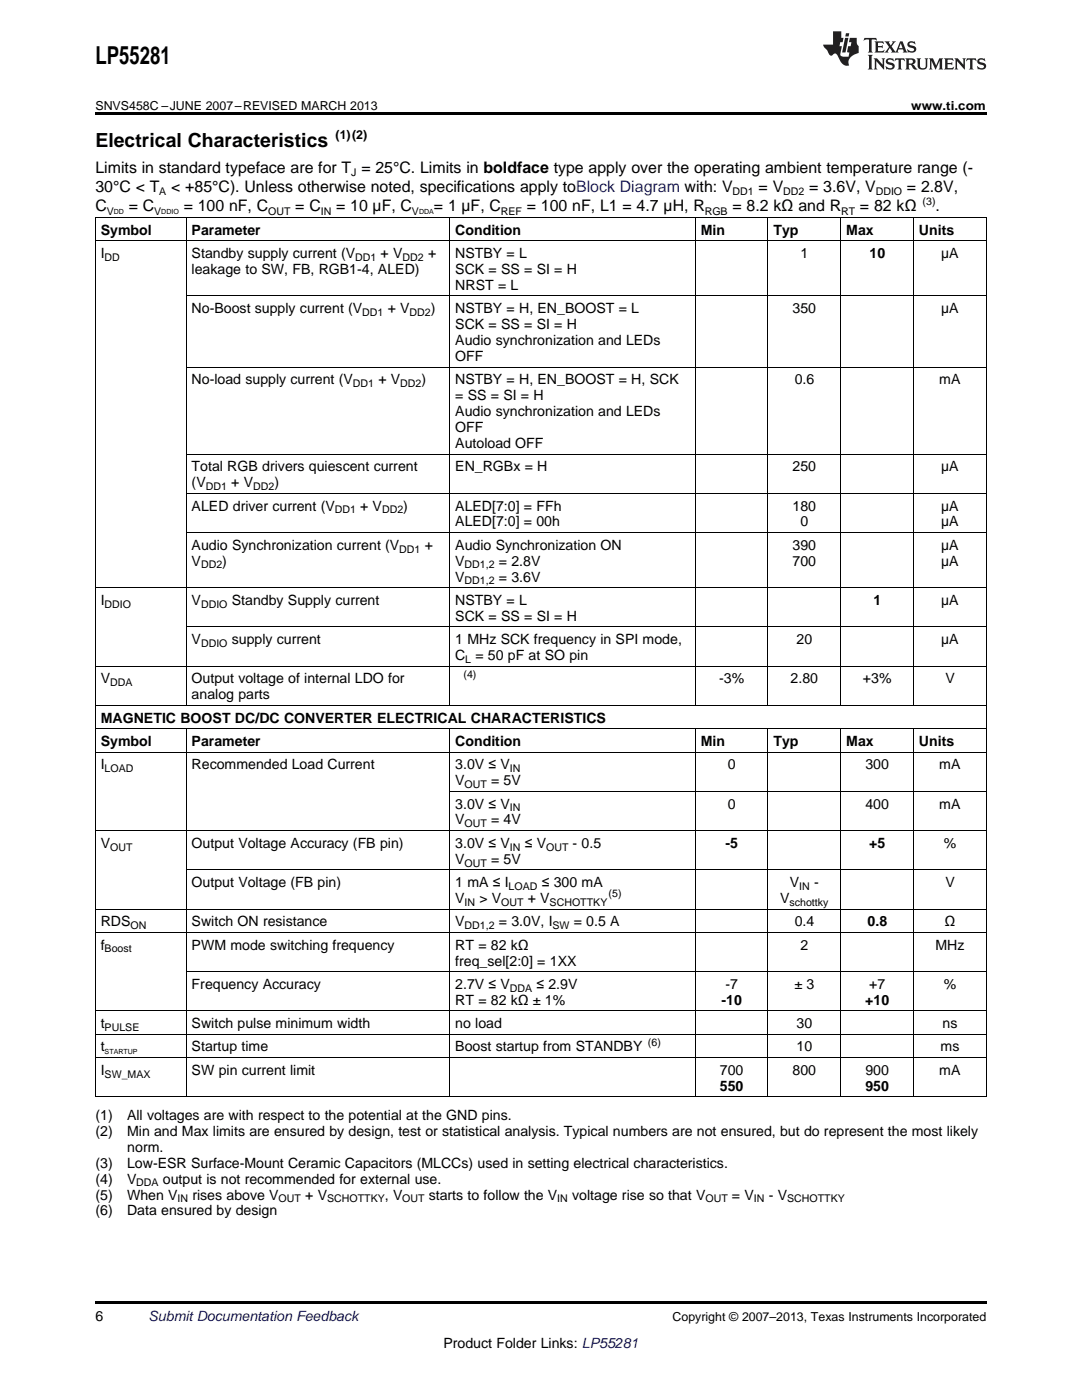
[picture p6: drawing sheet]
<svg xmlns="http://www.w3.org/2000/svg" width="216mm" height="279mm" viewBox="0 0 216 279" stroke-linecap="round" stroke-linejoin="round" font-family="sans-serif">
<defs><g id="words">
<text font-size="4.9" x="19" y="12.8">LP55281</text>
<text font-size="3.9" x="19" y="29.3">Electrical Characteristics</text>
<g font-size="3.2">
<text x="19" y="34.4">Limits in standard typeface are for T = 25°C. Limits in boldface type apply over the operating ambient temperature range (-</text>
<text x="19" y="38.3">30°C &lt; T</text>
<text x="34.1" y="38.3">&lt; +85°C). Unless otherwise noted, specifications apply toBlock Diagram with: V</text>
<text x="151.4" y="38.3">= V</text>
<text x="161.5" y="38.3">= 3.6V, V</text>
<text x="181" y="38.3">= 2.8V,</text>
<text x="19" y="42.2">C</text>
<text x="25.7" y="42.2">= C</text>
<text x="36.7" y="42.2">= 100 nF, C</text>
<text x="58.9" y="42.2">= C</text>
<text x="67.1" y="42.2">= 10 µF, C</text>
<text x="86.6" y="42.2">= 1 µF, C</text>
<text x="105.1" y="42.2">= 100 nF, L1 = 4.7 µH, R</text>
<text x="146.2" y="42.2">= 8.2 kΩ and R</text>
<text x="171.6" y="42.2">= 82 kΩ</text>
<text x="186.7" y="42.2">.</text>
</g>
<g font-size="2.8">
<text x="20.1" y="46.8">Symbol</text>
<text x="38.2" y="46.8">Parameter</text>
<text x="90.8" y="46.8">Condition</text>
<text x="139.8" y="46.8">Min</text>
<text x="154.3" y="46.8">Typ</text>
<text x="168.9" y="46.8">Max</text>
<text x="183.4" y="46.8">Units</text>
<text x="20.1" y="51.5">I</text>
<text x="38.2" y="51.5">Standby supply current (V</text>
<text x="76" y="51.5">+ V</text>
<text x="85.4" y="51.5">+</text>
<text x="90.8" y="51.5">NSTBY = L</text>
<text x="159.7" y="51.5">1</text>
<text x="173.5" y="51.5">10</text>
<text x="187.8" y="51.5">µA</text>
<text x="38.2" y="54.7">leakage to SW, FB, RGB1-4, ALED)</text>
<text x="90.8" y="54.7">SCK = SS = SI = H</text>
<text x="90.8" y="57.9">NRST = L</text>
<text x="38.2" y="62.5">No-Boost supply current (V</text>
<text x="77.4" y="62.5">+ V</text>
<text x="86" y="62.5">)</text>
<text x="90.8" y="62.5">NSTBY = H, EN_BOOST = L</text>
<text x="90.8" y="65.7">SCK = SS = SI = H</text>
<text x="158.2" y="62.5">350</text>
<text x="187.8" y="62.5">µA</text>
<text x="90.8" y="68.9">Audio synchronization and LEDs</text>
<text x="38.2" y="76.7">No-load supply current (V</text>
<text x="75.5" y="76.7">+ V</text>
<text x="84.1" y="76.7">)</text>
<text x="90.8" y="72">OFF</text>
<text x="90.8" y="76.7">NSTBY = H, EN_BOOST = H, SCK</text>
<text x="158.6" y="76.7">0.6</text>
<text x="187.4" y="76.7">mA</text>
<text x="90.8" y="79.9">= SS = SI = H</text>
<text x="90.8" y="83">Audio synchronization and LEDs</text>
<text x="90.8" y="86.2">OFF</text>
<text x="90.8" y="89.4">Autoload OFF</text>
<text x="38.2" y="94.1">Total RGB drivers quiescent current</text>
<text x="90.8" y="94.1">EN_RGBx = H</text>
<text x="158.2" y="94.1">250</text>
<text x="187.8" y="94.1">µA</text>
<text x="38.2" y="97.2">(V</text>
<text x="38.2" y="101.9">ALED driver current (V</text>
<text x="46.1" y="97.2">+ V</text>
<text x="54.8" y="97.2">)</text>
<text x="71.9" y="101.9">+ V</text>
<text x="80.5" y="101.9">)</text>
<text x="90.8" y="101.9">ALED[7:0] = FFh</text>
<text x="158.2" y="101.9">180</text>
<text x="187.8" y="101.9">µA</text>
<text x="90.8" y="105.1">ALED[7:0] = 00h</text>
<text x="159.7" y="105.1">0</text>
<text x="187.8" y="105.1">µA</text>
<text x="38.2" y="109.7">Audio Synchronization current (V</text>
<text x="38.2" y="112.9">V</text>
<text x="44.3" y="112.9">)</text>
<text x="84.7" y="109.7">+</text>
<text x="90.8" y="109.7">Audio Synchronization ON</text>
<text x="90.8" y="112.9">V</text>
<text x="99.6" y="112.9">= 2.8V</text>
<text x="158.2" y="109.7">390</text>
<text x="158.2" y="112.9">700</text>
<text x="187.8" y="109.7">µA</text>
<text x="187.8" y="112.9">µA</text>
<text x="90.8" y="116.1">V</text>
<text x="99.6" y="116.1">= 3.6V</text>
<text x="20.1" y="120.7">I</text>
<text x="38.2" y="120.7">V</text>
<text x="46.2" y="120.7">Standby Supply current</text>
<text x="90.8" y="120.7">NSTBY = L</text>
<text x="90.8" y="123.9">SCK = SS = SI = H</text>
<text x="174.3" y="120.7">1</text>
<text x="187.8" y="120.7">µA</text>
<text x="38.2" y="128.6">V</text>
<text x="46.2" y="128.6">supply current</text>
<text x="90.8" y="128.6">1 MHz SCK frequency in SPI mode,</text>
<text x="90.8" y="131.7">C</text>
<text x="94.9" y="131.7">= 50 pF at SO pin</text>
<text x="159" y="128.6">20</text>
<text x="187.8" y="128.6">µA</text>
<text x="20.1" y="136.4">V</text>
<text x="38.2" y="136.4">Output voltage of internal LDO for</text>
<text x="143.5" y="136.4">-3%</text>
<text x="157.8" y="136.4">2.80</text>
<text x="172.2" y="136.4">+3%</text>
<text x="188.6" y="136.4">V</text>
<text x="38.2" y="139.6">analog parts</text>
<text x="20.1" y="144.2">MAGNETIC BOOST DC/DC CONVERTER ELECTRICAL CHARACTERISTICS</text>
<text x="20.1" y="148.9">Symbol</text>
<text x="38.2" y="148.9">Parameter</text>
<text x="90.8" y="148.9">Condition</text>
<text x="139.8" y="148.9">Min</text>
<text x="154.3" y="148.9">Typ</text>
<text x="168.9" y="148.9">Max</text>
<text x="183.4" y="148.9">Units</text>
<text x="20.1" y="153.5">I</text>
<text x="38.2" y="153.5">Recommended Load Current</text>
<text x="90.8" y="153.5">3.0V ≤ V</text>
<text x="145.2" y="153.5">0</text>
<text x="172.7" y="153.5">300</text>
<text x="187.4" y="153.5">mA</text>
<text x="90.8" y="156.7">V</text>
<text x="90.8" y="161.4">3.0V ≤ V</text>
<text x="98" y="156.7">= 5V</text>
<text x="145.2" y="161.4">0</text>
<text x="172.7" y="161.4">400</text>
<text x="187.4" y="161.4">mA</text>
<text x="90.8" y="164.5">V</text>
<text x="98" y="164.5">= 4V</text>
<text x="20.1" y="169.2">V</text>
<text x="38.2" y="169.2">Output Voltage Accuracy (FB pin)</text>
<text x="90.8" y="169.2">3.0V ≤ V</text>
<text x="90.8" y="172.4">V</text>
<text x="98" y="172.4">= 5V</text>
<text x="104.7" y="169.2">≤ V</text>
<text x="114.3" y="169.2">- 0.5</text>
<text x="144.8" y="169.2">-5</text>
<text x="173.5" y="169.2">+5</text>
<text x="188.3" y="169.2">%</text>
<text x="38.2" y="177">Output Voltage (FB pin)</text>
<text x="90.8" y="177">1 mA ≤ I</text>
<text x="108.1" y="177">≤ 300 mA</text>
<text x="157.6" y="177">V</text>
<text x="162.5" y="177">-</text>
<text x="188.6" y="177">V</text>
<text x="20.1" y="184.9">RDS</text>
<text x="38.2" y="184.9">Switch ON resistance</text>
<text x="90.8" y="180.2">V</text>
<text x="90.8" y="184.9">V</text>
<text x="95.7" y="180.2">&gt; V</text>
<text x="99.6" y="184.9">= 3.0V, I</text>
<text x="105.3" y="180.2">+ V</text>
<text x="114.5" y="184.9">= 0.5 A</text>
<text x="155.7" y="180.2">V</text>
<text x="158.6" y="184.9">0.4</text>
<text x="173.1" y="184.9">0.8</text>
<text x="188.5" y="184.9">Ω</text>
<text x="20.1" y="189.5">f</text>
<text x="38.2" y="189.5">PWM mode switching frequency</text>
<text x="90.8" y="189.5">RT = 82 kΩ</text>
<text x="159.7" y="189.5">2</text>
<text x="186.7" y="189.5">MHz</text>
<text x="38.2" y="197.3">Frequency Accuracy</text>
<text x="90.8" y="192.7">freq_sel[2:0] = 1XX</text>
<text x="90.8" y="197.3">2.7V ≤ V</text>
<text x="107" y="197.3">≤ 2.9V</text>
<text x="144.8" y="197.3">-7</text>
<text x="158.5" y="197.3">± 3</text>
<text x="173.5" y="197.3">+7</text>
<text x="188.3" y="197.3">%</text>
<text x="90.8" y="200.5">RT = 82 kΩ ± 1%</text>
<text x="144" y="200.5">-10</text>
<text x="172.6" y="200.5">+10</text>
<text x="20.1" y="205.2">t</text>
<text x="20.1" y="209.8">t</text>
<text x="38.2" y="205.2">Switch pulse minimum width</text>
<text x="38.2" y="209.8">Startup time</text>
<text x="90.8" y="205.2">no load</text>
<text x="90.8" y="209.8">Boost startup from STANDBY</text>
<text x="159" y="205.2">30</text>
<text x="159" y="209.8">10</text>
<text x="187.7" y="209.8">ms</text>
<text x="188.1" y="205.2">ns</text>
<text x="20.1" y="214.5">I</text>
<text x="38.2" y="214.5">SW pin current limit</text>
<text x="143.7" y="214.5">700</text>
<text x="158.2" y="214.5">800</text>
<text x="172.7" y="214.5">900</text>
<text x="187.4" y="214.5">mA</text>
<text x="143.7" y="217.7">550</text>
<text x="172.7" y="217.7">950</text>
<text x="19" y="223.5">(1)</text>
<text x="19" y="226.7">(2)</text>
<text x="25.4" y="223.5">All voltages are with respect to the potential at the GND pins.</text>
<text x="25.4" y="226.7">Min and Max limits are ensured by design, test or statistical analysis. Typical numbers are not ensured, but do represent the most likely</text>
<text x="19" y="233">(3)</text>
<text x="25.4" y="233">Low-ESR Surface-Mount Ceramic Capacitors (MLCCs) used in setting electrical characteristics.</text>
<text x="25.4" y="229.9">norm.</text>
<text x="19" y="236.2">(4)</text>
<text x="19" y="239.4">(5)</text>
<text x="25.4" y="236.2">V</text>
<text x="25.4" y="239.4">When V</text>
<text x="32.5" y="236.2">output is not recommended for external use.</text>
<text x="38.4" y="239.4">rises above V</text>
<text x="60.9" y="239.4">+ V</text>
<text x="76.8" y="239.4">, V</text>
<text x="85.6" y="239.4">starts to follow the V</text>
<text x="114.2" y="239.4">voltage rise so that V</text>
<text x="146.1" y="239.4">= V</text>
<text x="153.4" y="239.4">- V</text>
<text x="19" y="242.6">(6)</text>
<text x="25.4" y="242.6">Data ensured by design</text>
<text x="19" y="263.6">6</text>
<text x="88.5" y="269">Product Folder Links: LP55281</text>
</g>
<text font-size="2.8" fill="#0000c8" x="29.6" y="263.6">Submit Documentation Feedback</text>
<g font-size="2.5">
<text x="19" y="21.9">SNVS458C –JUNE 2007–REVISED MARCH 2013</text>
<text x="181.8" y="21.9">www.ti.com</text>
<text x="67" y="27.7">(1)(2)</text>
<text x="134.2" y="263.6">Copyright © 2007–2013, Texas Instruments Incorporated</text>
</g>
<g font-size="2.1">
<text x="70.1" y="35.1">J</text>
<text x="31.8" y="38.9">A</text>
<text x="146.2" y="38.9">DD1</text>
<text x="156.3" y="38.9">DD2</text>
<text x="174.7" y="38.9">DDIO</text>
<text x="184.1" y="40.9">(3)</text>
<text x="21.3" y="42.8">V</text>
<text x="30.8" y="42.8">V</text>
<text x="53.5" y="42.8">OUT</text>
<text x="64" y="42.8">IN</text>
<text x="82.2" y="42.8">V</text>
<text x="99.9" y="42.8">REF</text>
<text x="140.6" y="42.8">RGB</text>
<text x="167.9" y="42.8">RT</text>
<text x="20.9" y="52.1">DD</text>
<text x="70.9" y="52.1">DD1</text>
<text x="80.3" y="52.1">DD2</text>
<text x="72.3" y="63.1">DD1</text>
<text x="81.7" y="63.1">DD2</text>
<text x="70.4" y="77.3">DD1</text>
<text x="79.9" y="77.3">DD2</text>
<text x="41.1" y="97.8">DD1</text>
<text x="50.5" y="97.8">DD2</text>
<text x="66.8" y="102.4">DD1</text>
<text x="76.2" y="102.4">DD2</text>
<text x="40.1" y="113.5">DD2</text>
<text x="79.7" y="110.3">DD1</text>
<text x="92.7" y="113.5">DD1,2</text>
<text x="92.7" y="116.6">DD1,2</text>
<text x="20.9" y="121.3">DDIO</text>
<text x="40.1" y="121.3">DDIO</text>
<text x="40.1" y="129.1">DDIO</text>
<text x="22" y="136.9">DDA</text>
<text x="92.5" y="135.3">(4)</text>
<text x="92.9" y="132.3">L</text>
<text x="20.9" y="154.1">LOAD</text>
<text x="101.7" y="154.1">IN</text>
<text x="92.7" y="157.3">OUT</text>
<text x="101.7" y="161.9">IN</text>
<text x="92.7" y="165.1">OUT</text>
<text x="22" y="169.8">OUT</text>
<text x="92.7" y="172.9">OUT</text>
<text x="101.7" y="169.8">IN</text>
<text x="109" y="169.8">OUT</text>
<text x="101.5" y="177.6">LOAD</text>
<text x="121.5" y="179.1">(5)</text>
<text x="159.5" y="177.6">IN</text>
<text x="26" y="185.4">ON</text>
<text x="92.7" y="180.8">IN</text>
<text x="92.7" y="185.4">DD1,2</text>
<text x="100" y="180.8">OUT</text>
<text x="109.7" y="180.8">SCHOTTKY</text>
<text x="110.2" y="185.4">SW</text>
<text x="157.6" y="180.8">schottky</text>
<text x="20.9" y="190.1">Boost</text>
<text x="101.7" y="197.9">DDA</text>
<text x="20.9" y="205.7">PULSE</text>
<text x="129.3" y="208.7">(6)</text>
<text x="20.9" y="215.1">SW_MAX</text>
<text x="27.2" y="236.8">DDA</text>
<text x="35.4" y="240">IN</text>
<text x="55.6" y="240">OUT</text>
<text x="65.3" y="240">SCHOTTKY</text>
<text x="80.3" y="240">OUT</text>
<text x="111.2" y="240">IN</text>
<text x="140.8" y="240">OUT</text>
<text x="150.4" y="240">IN</text>
<text x="157.1" y="240">SCHOTTKY</text>
</g>
<g font-size="1.4">
<text x="22.7" y="42.6">DD</text>
<text x="32.2" y="42.6">DDIO</text>
<text x="83.6" y="42.6">DDA</text>
<text x="20.9" y="210.3">STARTUP</text>
</g>
</g></defs>
<path d="M19 22.5h177.8v.5h-177.8zM19 259.7h177.8v.5h-177.8z" fill="#000"/>
<g fill="none" stroke="#000" stroke-width=".2">
<path d="M19 48.1h177.8M19 43.4h177.8M19.1 43.5v175.4M37.1 43.5v97.3M37.2 59.1h159.6M89.7 43.5v97.3M138.7 43.5v97.3M153.2 43.5v97.3M167.8 43.5v97.3M182.3 43.5v97.3M196.8 43.5v175.4M37.2 73.3h159.6"/>
<path d="M37.2 98.4h159.6M37.2 90.6h159.6M19 117.3h177.8M37.2 106.3h159.6M19 132.9h177.8M37.2 125.1h159.6M19 150.1h177.8M19 145.4h177.8M19 140.8h177.8M37.1 145.5v73.4M89.7 145.5v73.4M89.8 157.9h107"/>
<path d="M138.7 145.5v73.4M153.2 145.5v73.4M167.8 145.5v73.4M182.3 145.5v73.4M19 165.8h177.8M37.2 173.6h159.6M19 186.1h177.8M19 181.4h177.8M37.2 193.9h159.6M19 218.9h177.8M19 211h177.8M19 206.4h177.8"/>
<path d="M19 201.7h177.8"/>
</g>
<g fill="#231f20">
<path d="M172.5 7.6l-.1 .5 .4-.2h.6v.1v2.1l-.2 .4h.9l-.2-.4v-2.1l.1-.1h.5l.5 .2-.2-.5zM174.5 8.3l.2 .3v1.5l-.2 .4h1.8l.2-.6a1.04 1.04 0 0 1-1.3 .2v-.7h.6l.3 .2v-.6l-.3 .2h-.6v-.6l.8-.1 .4 .3-.2-.5zM176.5 8.3l.9 1.1-.9 1.1h.8l-.2-.2 .4-.7 .5 .7-.2 .2h1.5l-.2-.2 .2-.4h.9l.1 .4-.2 .2h1l-.3-.3-.7-1.9h-.5l-.9 2-.8-1 .9-1h-.8l.1 .3-.4 .5-.3-.6 .1-.2zM179.7 8.6l.4 1h-.7zM181.3 8.4a.63 .63 0 0 0-.2 .7 .63 .63 0 0 0 .6 .4l.6 .2 .1 .2a.75 .75 0 0 1-.7 .4 .75 .75 0 0 1-.6-.5l.1 .7 .1-.1a1.11 1.11 0 0 0 1.5-.6 1.13 1.13 0 0 0-1.2-.8l-.1-.4a1.04 1.04 0 0 1 1.2 .2l-.2-.5-.2 .1-.4-.2zM173.2 10.9l.2 .4v2.2l-.2 .4h1l-.3-.4v-2.2l.3-.4zM174.3 11.6l.3 .4v1.5l-.3 .4h.8l-.2-.4v-1.3l1.5 1.7v-1.9l.2-.4h-.7l.2 .4v.9l-1.1-1.3zM177 11.8a.62 .62 0 0 0-.2 .7 .62 .62 0 0 0 .6 .4l.6 .1 .1 .3a.76 .76 0 0 1-.7 .3 .76 .76 0 0 1-.7-.4l.2 .7 .1-.1a1.11 1.11 0 0 0 1.5-.6 1.13 1.13 0 0 0-1.2-.8l-.1-.4a1.04 1.04 0 0 1 1.2 .2l-.2-.6-.2 .1-.5-.1zM178.7 11.6l-.2 .6a.61 .61 0 0 1 .8-.3v1.6l-.2 .4h.9l-.2-.4v-1.6a.63 .63 0 0 1 .7 .3l-.1-.6zM180.6 11.6l.3 .4v1.5l-.3 .4h1l-.2-.2-.1-.8 .6 .2a.76 .76 0 0 0 1.2 .7l-1-1a.58 .58 0 0 0 .6-.5 .58 .58 0 0 0-.5-.6zM181.4 11.9h.1a.45 .45 0 0 1 .5 .1 .45 .45 0 0 1 .1 .5l-.8 .2zM182.9 11.6l.2 .2a2.17 2.17 0 0 0 .3 1.9 .99 .99 0 0 0 1.6-.6v-1.1l.2-.4h-.7l.2 .2a1.92 1.92 0 0 1-.2 1.8 .6 .6 0 0 1-.9-.5v-1.1l.2-.4zM185.4 11.6l.2 .4v1.5l-.2 .4h.7l-.2-.4v-1.4l.8 1.8 .8-1.8v1.4l-.2 .4h.9l-.2-.4v-1.5l.2-.4h-.8l-.6 1.5-.6-1.5zM188.4 11.6l.2 .4v1.5l-.2 .4h1.8l.1-.6a1.04 1.04 0 0 1-1.2 .1v-.6h.5l.4 .2v-.6l-.4 .2h-.5v-.7h.8l.3 .3-.1-.6zM190.5 11.6l.2 .4v1.5l-.2 .4h.7l-.2-.4v-1.3l1.5 1.7v-1.9l.2-.4h-.7l.2 .4v.9l-1.1-1.3zM192.9 11.6l-.1 .6a.61 .61 0 0 1 .7-.3l.1 1.6-.3 .4h1l-.3-.4 .1-1.6a.63 .63 0 0 1 .7 .3l-.1-.6zM195.2 11.8a.62 .62 0 0 0-.2 .7 .62 .62 0 0 0 .6 .4l.6 .1 .1 .3a.76 .76 0 0 1-.7 .3 .76 .76 0 0 1-.6-.4l.1 .7 .1-.1a1.11 1.11 0 0 0 1.6-.6 1.13 1.13 0 0 0-1.3-.8l-.1-.4a1.04 1.04 0 0 1 1.2 .2l-.1-.6-.2 .1-.5-.1z"/>
<path d="M166.2 6.3v2.6h-1.9v.4l.8 .9a.91 .91 0 0 0 1 .8 .56 .56 0 0 1 .5-.3 .56 .56 0 0 1 .5 .3l.4 .8a1.53 1.53 0 0 0 1.9 1.2 1.54 1.54 0 0 1 1-2.1l.9-.3v-1.4a1.52 1.52 0 0 1-.4-1.6h-1.3l-.2 .8h.5l-.2 .8h-.5l-.1 1v.2l.4 .1-.2 .8a1.93 1.93 0 0 1-1.6-.3l.3-1.8h-.5l.2-.8h.4l.2-.8h-.4v-1.3zM168.6 7.6l-.6 2.9h.7l.6-2.9zM168.8 6.6l-.1 .7h.6l.2-.7z"/>
</g>
<use href="#words"/>
</svg>
